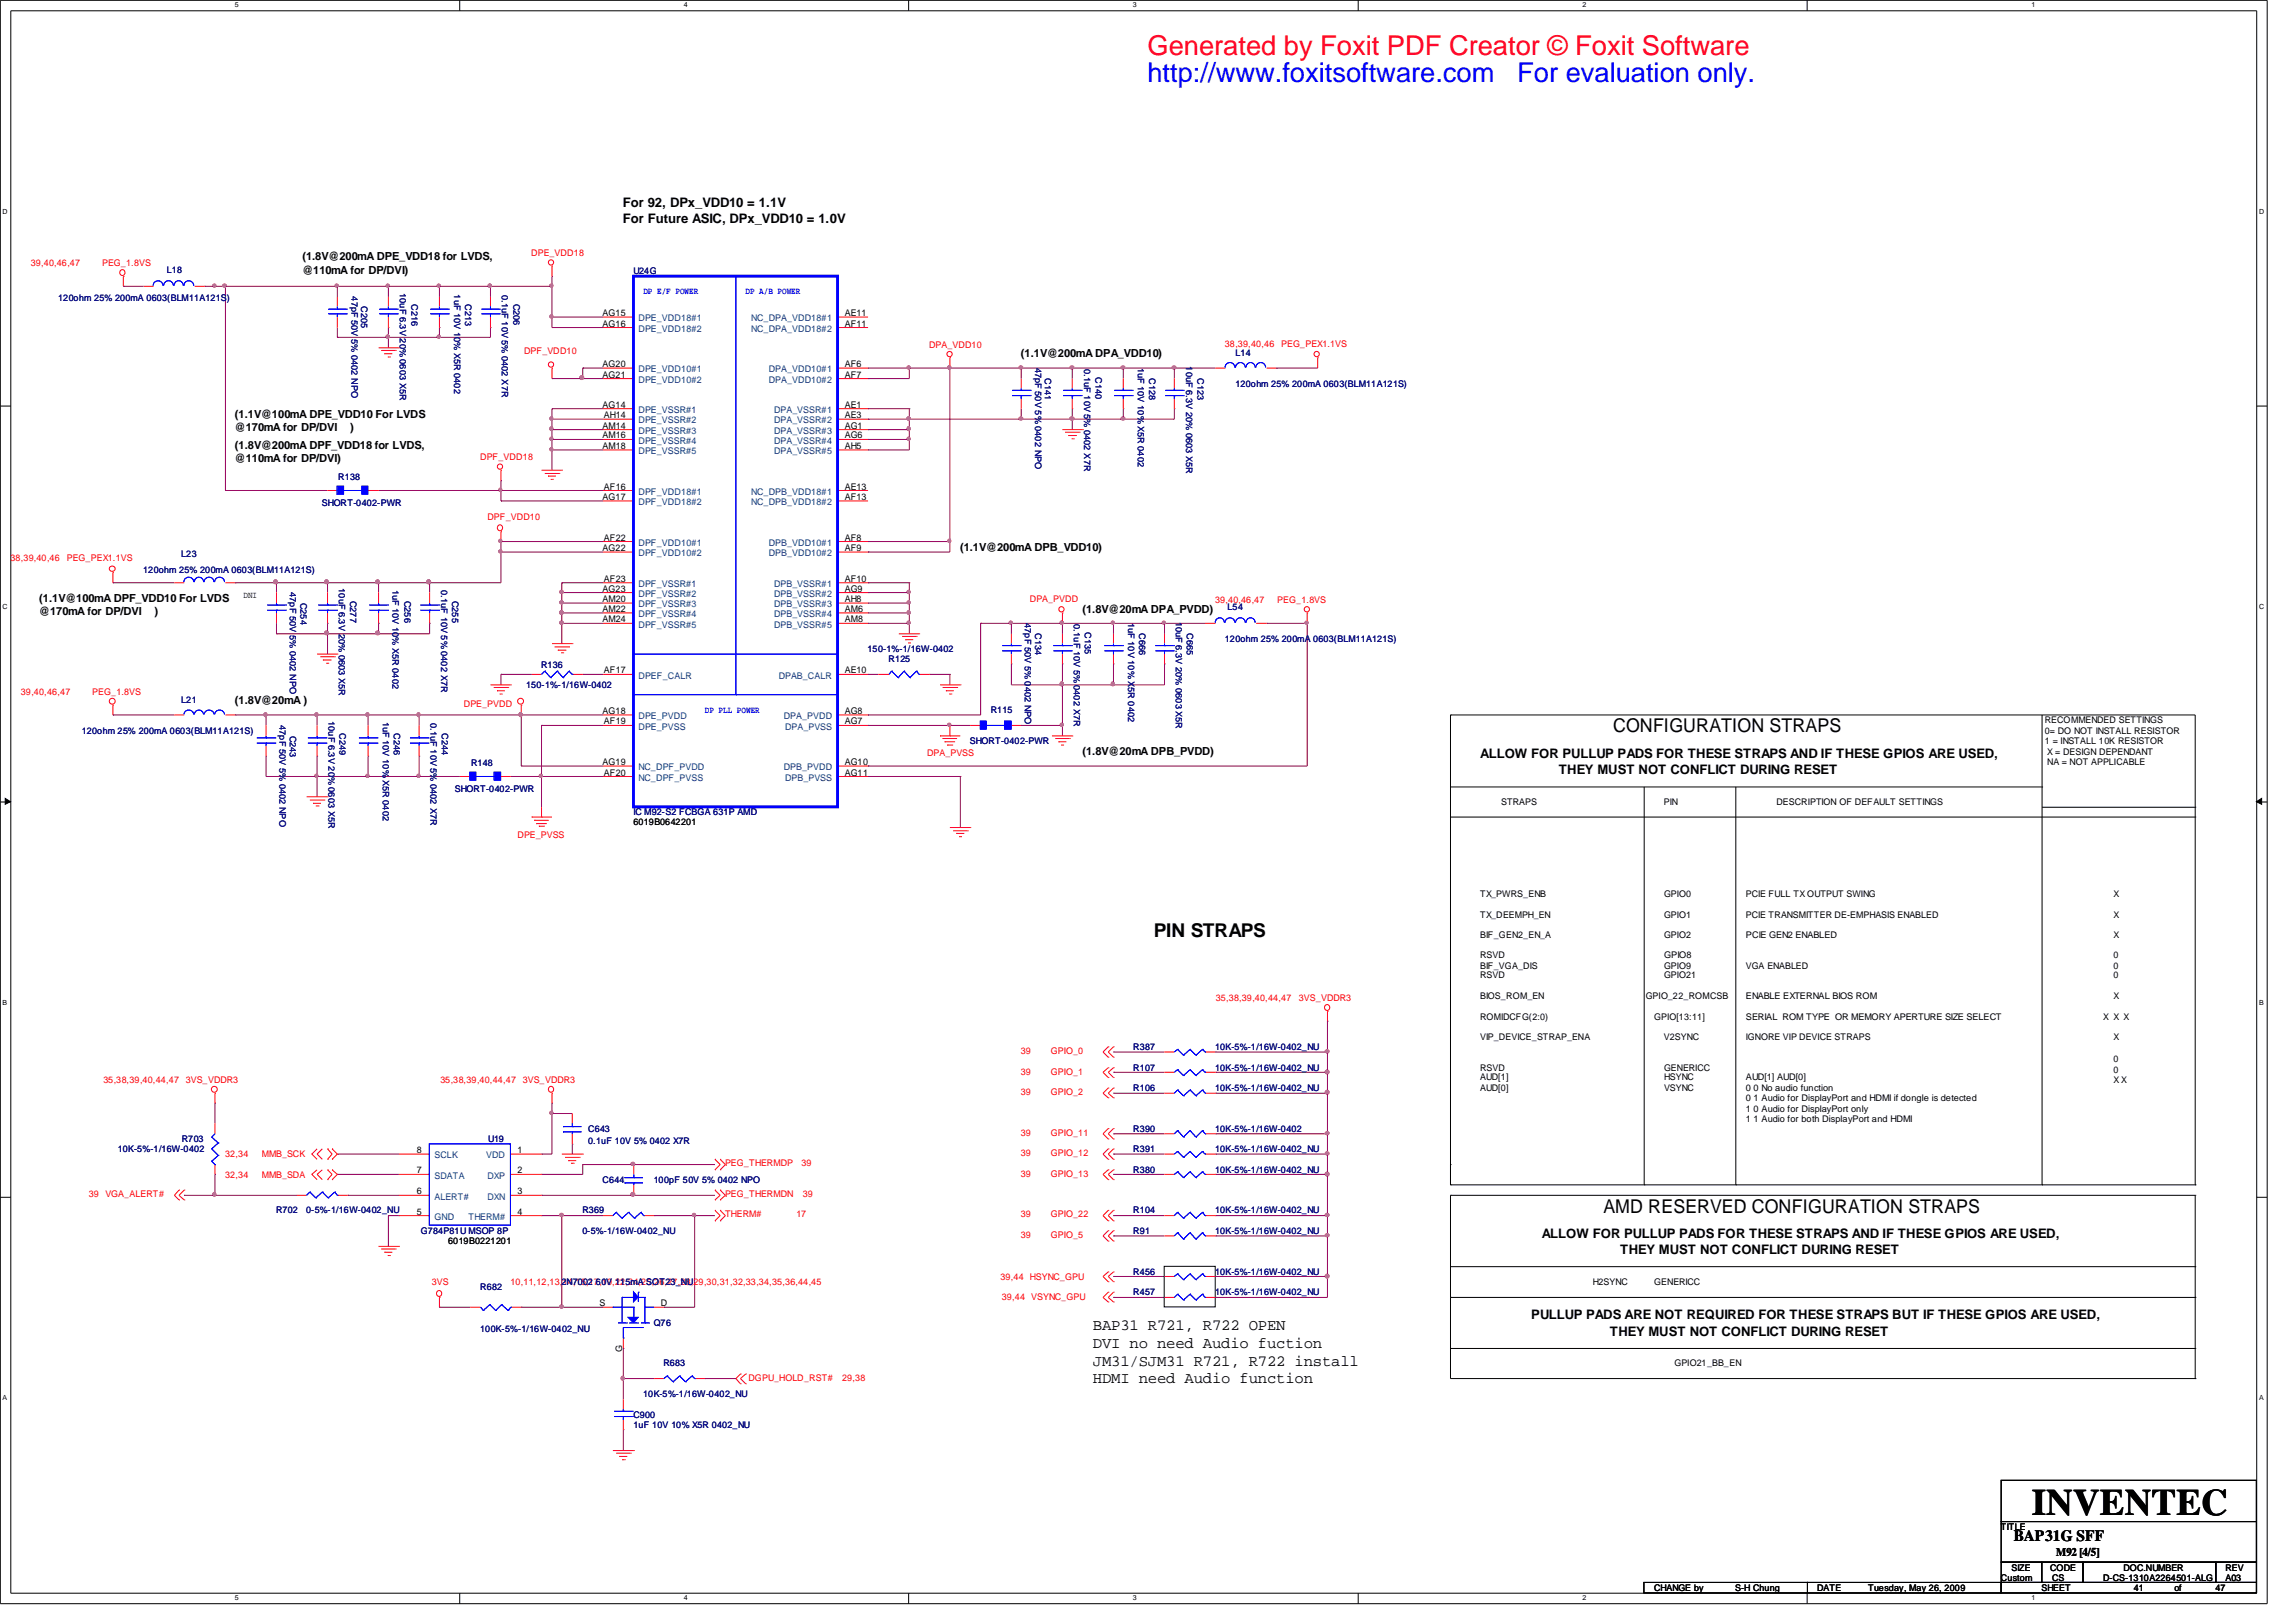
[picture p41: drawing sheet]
<svg xmlns="http://www.w3.org/2000/svg" width="297mm" height="210mm" viewBox="0 0 297 210" stroke-linecap="round" stroke-linejoin="round" font-family="sans-serif">
<defs><g id="words">
<text font-size="4.8" x="262.9" y="196">INVENTEC</text>
<text font-size="3.5" fill="#f00" x="148.5" y="7.1">Generated by Foxit PDF Creator © Foxit Software</text>
<g font-size="3.5" fill="#00f">
<text x="148.5" y="10.6">http://www.foxitsoftware.com</text>
<text x="196.3" y="10.6">For evaluation only.</text>
</g>
<g font-size="2.5">
<text x="208.7" y="94.7">CONFIGURATION STRAPS</text>
<text x="149.3" y="121.2">PIN STRAPS</text>
<text x="207.4" y="156.9">AMD RESERVED CONFIGURATION STRAPS</text>
</g>
<g font-size="2">
<text x="141.4" y="172.1">BAP31 R721, R722 OPEN</text>
<text x="141.4" y="174.4">DVI no need Audio fuction</text>
<text x="141.4" y="176.7">JM31/SJM31 R721, R722 install</text>
<text x="141.4" y="179">HDMI need Audio function</text>
<text x="260.5" y="199.4">BAP31G SFF</text>
</g>
<g font-size="1.7">
<text x="80.6" y="26.8">For 92, DPx_VDD10 = 1.1V</text>
<text x="80.6" y="28.9">For Future ASIC, DPx_VDD10 = 1.0V</text>
<text x="191.5" y="98">ALLOW FOR PULLUP PADS FOR THESE STRAPS AND IF THESE GPIOS ARE USED,</text>
<text x="201.7" y="100.2">THEY MUST NOT CONFLICT DURING RESET</text>
<text x="199.5" y="160.1">ALLOW FOR PULLUP PADS FOR THESE STRAPS AND IF THESE GPIOS ARE USED,</text>
<text x="209.6" y="162.2">THEY MUST NOT CONFLICT DURING RESET</text>
<text x="198.1" y="170.7">PULLUP PADS ARE NOT REQUIRED FOR THESE STRAPS BUT IF THESE GPIOS ARE USED,</text>
<text x="208.3" y="172.8">THEY MUST NOT CONFLICT DURING RESET</text>
</g>
<text font-size="1.5" x="266" y="201.3">M92 [4/5]</text>
<g font-size="1.4">
<text x="39.1" y="33.7">(1.8V@200mA DPE_VDD18 for LVDS,</text>
<text x="39.1" y="35.4">@110mA for DP/DVI)</text>
<text x="132.1" y="46.2">(1.1V@200mA DPA_VDD10)</text>
<text x="30.4" y="58.1">(1.8V@200mA DPF_VDD18 for LVDS,</text>
<text x="30.4" y="59.8">@110mA for DP/DVI)</text>
<text x="30.4" y="54.1">(1.1V@100mA DPE_VDD10 For LVDS</text>
<text x="30.4" y="55.8">@170mA for DP/DVI</text>
<text x="45.3" y="55.8">)</text>
<text x="124.2" y="71.3">(1.1V@200mA DPB_VDD10)</text>
<text x="5.1" y="77.9">(1.1V@100mA DPF_VDD10 For LVDS</text>
<text x="5.1" y="79.6">@170mA for DP/DVI</text>
<text x="20" y="79.6">)</text>
<text x="140" y="79.2">(1.8V@20mA DPA_PVDD)</text>
<text x="30.4" y="91.1">(1.8V@20mA )</text>
<text x="140" y="97.7">(1.8V@20mA DPB_PVDD)</text>
</g>
<g font-size="1.2" fill="#f00">
<text x="4" y="34.5">39,40,46,47</text>
<text x="13.2" y="34.5">PEG_1.8VS</text>
<text x="68.7" y="33.1">DPE_VDD18</text>
<text x="67.8" y="45.8">DPF_VDD10</text>
<text x="120.2" y="45">DPA_VDD10</text>
<text x="158.5" y="44.9">38,39,40,46</text>
<text x="165.8" y="44.9">PEG_PEX1.1VS</text>
<text x="62.1" y="59.5">DPF_VDD18</text>
<text x="63.1" y="67.3">DPF_VDD10</text>
<text x="1.4" y="72.6">38,39,40,46</text>
<text x="8.6" y="72.6">PEG_PEX1.1VS</text>
<text x="133.3" y="77.9">DPA_PVDD</text>
<text x="157.2" y="78">39,40,46,47</text>
<text x="165.3" y="78">PEG_1.8VS</text>
<text x="2.7" y="89.9">39,40,46,47</text>
<text x="11.9" y="89.9">PEG_1.8VS</text>
<text x="60" y="91.4">DPE_PVDD</text>
<text x="120" y="97.8">DPA_PVSS</text>
<text x="67" y="108.4">DPE_PVSS</text>
<text x="157.3" y="129.5">35,38,39,40,44,47</text>
<text x="168" y="129.5">3VS_VDDR3</text>
<text x="132.1" y="136.4">39</text>
<text x="136" y="136.4">GPIO_0</text>
<text x="13.4" y="140.1">35,38,39,40,44,47</text>
<text x="24" y="140.1">3VS_VDDR3</text>
<text x="57" y="140.1">35,38,39,40,44,47</text>
<text x="67.6" y="140.1">3VS_VDDR3</text>
<text x="132.1" y="141.6">39</text>
<text x="132.1" y="139">39</text>
<text x="136" y="141.6">GPIO_2</text>
<text x="136" y="139">GPIO_1</text>
<text x="29.1" y="149.7">32,34</text>
<text x="33.9" y="149.7">MMB_SCK</text>
<text x="132.1" y="149.6">39</text>
<text x="132.1" y="147">39</text>
<text x="136" y="149.6">GPIO_12</text>
<text x="136" y="147">GPIO_11</text>
<text x="11.5" y="154.9">39</text>
<text x="13.6" y="154.9">VGA_ALERT#</text>
<text x="29.1" y="152.4">32,34</text>
<text x="33.9" y="152.4">MMB_SDA</text>
<text x="93.8" y="150.9">PEG_THERMDP</text>
<text x="93.8" y="154.9">PEG_THERMDN</text>
<text x="103.7" y="150.9">39</text>
<text x="103.9" y="154.9">39</text>
<text x="132.1" y="152.2">39</text>
<text x="136" y="152.2">GPIO_13</text>
<text x="93.8" y="157.5">THERM#</text>
<text x="103" y="157.5">17</text>
<text x="132.1" y="160.2">39</text>
<text x="132.1" y="157.5">39</text>
<text x="136" y="160.2">GPIO_5</text>
<text x="136" y="157.5">GPIO_22</text>
<text x="55.9" y="166.2">3VS</text>
<text x="66" y="166.2">10,11,12,13,14,15,17,19,22,24,25,26,27,28,29,30,31,32,33,34,35,36,44,45</text>
<text x="129.4" y="165.6">39,44 HSYNC_GPU</text>
<text x="129.6" y="168.2">39,44 VSYNC_GPU</text>
<text x="96.8" y="178.6">DGPU_HOLD_RST#</text>
<text x="109" y="178.6">29,38</text>
</g>
<g font-size="1.2" fill="#000080">
<text x="21.6" y="35.3">L18</text>
<text x="82" y="35.5">U24G</text>
<text x="7.5" y="38.9">120ohm 25% 200mA 0603(BLM11A121S)</text>
<text x="45.5" y="38.4" transform="rotate(90 45.5 38.4)">47pF 50V 5% 0402 NPO</text>
<text x="46.7" y="39.6" transform="rotate(90 46.7 39.6)">C205</text>
<text x="51.7" y="37.9" transform="rotate(90 51.7 37.9)">10uF 6.3V 20% 0603 X5R</text>
<text x="53.3" y="39.4" transform="rotate(90 53.3 39.4)">C216</text>
<text x="58.8" y="38.1" transform="rotate(90 58.8 38.1)">1uF 10V 10% X5R 0402</text>
<text x="60.2" y="39.4" transform="rotate(90 60.2 39.4)">C213</text>
<text x="64.9" y="38.2" transform="rotate(90 64.9 38.2)">0.1uF 10V 5% 0402 X7R</text>
<text x="66.5" y="39.3" transform="rotate(90 66.5 39.3)">C206</text>
<text x="133.9" y="47.6" transform="rotate(90 133.9 47.6)">47pF 50V 5% 0402 NPO</text>
<text x="140.3" y="47.8" transform="rotate(90 140.3 47.8)">0.1uF 10V 5% 0402 X7R</text>
<text x="147.2" y="47.6" transform="rotate(90 147.2 47.6)">1uF 10V 10% X5R 0402</text>
<text x="153.5" y="47.4" transform="rotate(90 153.5 47.4)">10uF 6.3V 20% 0603 X5R</text>
<text x="159.8" y="46.1">L14</text>
<text x="135.2" y="48.9" transform="rotate(90 135.2 48.9)">C141</text>
<text x="141.7" y="48.8" transform="rotate(90 141.7 48.8)">C140</text>
<text x="148.7" y="48.9" transform="rotate(90 148.7 48.9)">C128</text>
<text x="154.9" y="48.9" transform="rotate(90 154.9 48.9)">C123</text>
<text x="159.8" y="50">120ohm 25% 200mA 0603(BLM11A121S)</text>
<text x="41.7" y="65.4">SHORT-0402-PWR</text>
<text x="43.8" y="62.1">R138</text>
<text x="18.5" y="74.1">120ohm 25% 200mA 0603(BLM11A121S)</text>
<text x="23.5" y="72.1">L23</text>
<text x="37.5" y="76.6" transform="rotate(90 37.5 76.6)">47pF 50V 5% 0402 NPO</text>
<text x="38.9" y="78" transform="rotate(90 38.9 78)">C254</text>
<text x="43.9" y="76.1" transform="rotate(90 43.9 76.1)">10uF 6.3V 20% 0603 X5R</text>
<text x="45.3" y="77.7" transform="rotate(90 45.3 77.7)">C277</text>
<text x="50.8" y="76.3" transform="rotate(90 50.8 76.3)">1uF 10V 10% X5R 0402</text>
<text x="52.3" y="77.7" transform="rotate(90 52.3 77.7)">C256</text>
<text x="57.1" y="76.4" transform="rotate(90 57.1 76.4)">0.1uF 10V 5% 0402 X7R</text>
<text x="58.5" y="77.7" transform="rotate(90 58.5 77.7)">C255</text>
<text x="132.6" y="80.6" transform="rotate(90 132.6 80.6)">47pF 50V 5% 0402 NPO</text>
<text x="133.9" y="82" transform="rotate(90 133.9 82)">C134</text>
<text x="138.9" y="80.8" transform="rotate(90 138.9 80.8)">0.1uF 10V 5% 0402 X7R</text>
<text x="140.4" y="81.8" transform="rotate(90 140.4 81.8)">C135</text>
<text x="146" y="80.6" transform="rotate(90 146 80.6)">1uF 10V 10% X5R 0402</text>
<text x="147.4" y="82" transform="rotate(90 147.4 82)">C666</text>
<text x="152.1" y="80.4" transform="rotate(90 152.1 80.4)">10uF 6.3V 20% 0603 X5R</text>
<text x="153.6" y="82" transform="rotate(90 153.6 82)">C665</text>
<text x="158.5" y="83.1">120ohm 25% 200mA 0603(BLM11A121S)</text>
<text x="158.8" y="78.9">L54</text>
<text x="68.1" y="89">150-1%-1/16W-0402</text>
<text x="70" y="86.4">R136</text>
<text x="112.3" y="84.3">150-1%-1/16W-0402</text>
<text x="115" y="85.7">R125</text>
<text x="10.6" y="94.9">120ohm 25% 200mA 0603(BLM11A121S)</text>
<text x="23.5" y="90.9">L21</text>
<text x="36.1" y="93.8" transform="rotate(90 36.1 93.8)">47pF 50V 5% 0402 NPO</text>
<text x="37.5" y="95.2" transform="rotate(90 37.5 95.2)">C243</text>
<text x="42.5" y="93.3" transform="rotate(90 42.5 93.3)">10uF 6.3V 20% 0603 X5R</text>
<text x="43.9" y="94.8" transform="rotate(90 43.9 94.8)">C249</text>
<text x="49.5" y="93.4" transform="rotate(90 49.5 93.4)">1uF 10V 10% X5R 0402</text>
<text x="51" y="94.8" transform="rotate(90 51 94.8)">C246</text>
<text x="55.7" y="93.6" transform="rotate(90 55.7 93.6)">0.1uF 10V 5% 0402 X7R</text>
<text x="57.1" y="94.8" transform="rotate(90 57.1 94.8)">C244</text>
<text x="128.2" y="92.3">R115</text>
<text x="61" y="99.1">R148</text>
<text x="125.5" y="96.3">SHORT-0402-PWR</text>
<text x="58.8" y="102.4">SHORT-0402-PWR</text>
<text x="82" y="105.5">IC M92-S2 FCBGA 631P AMD</text>
<text x="146.6" y="135.9">R387</text>
<text x="157.2" y="135.9">10K-5%-1/16W-0402_NU</text>
<text x="146.6" y="138.5">R107</text>
<text x="146.6" y="141.1">R106</text>
<text x="157.2" y="138.5">10K-5%-1/16W-0402_NU</text>
<text x="157.2" y="141.1">10K-5%-1/16W-0402_NU</text>
<text x="15.2" y="149.1">10K-5%-1/16W-0402</text>
<text x="23.5" y="147.7">R703</text>
<text x="63.2" y="147.7">U19</text>
<text x="76.1" y="146.4">C643</text>
<text x="76.1" y="148">0.1uF 10V 5% 0402 X7R</text>
<text x="146.6" y="149.1">R391</text>
<text x="146.6" y="146.4">R390</text>
<text x="157.2" y="149.1">10K-5%-1/16W-0402_NU</text>
<text x="157.2" y="146.4">10K-5%-1/16W-0402</text>
<text x="78" y="153">C644</text>
<text x="84.6" y="153">100pF 50V 5% 0402 NPO</text>
<text x="146.6" y="151.7">R380</text>
<text x="157.2" y="151.7">10K-5%-1/16W-0402_NU</text>
<text x="35.7" y="157">R702</text>
<text x="39.6" y="157">0-5%-1/16W-0402_NU</text>
<text x="54.4" y="159.6">G784P81U MSOP 8P</text>
<text x="75.3" y="157">R369</text>
<text x="75.3" y="159.6">0-5%-1/16W-0402_NU</text>
<text x="146.6" y="157">R104</text>
<text x="146.6" y="159.6">R91</text>
<text x="157.2" y="157">10K-5%-1/16W-0402_NU</text>
<text x="157.2" y="159.6">10K-5%-1/16W-0402_NU</text>
<text x="62.1" y="166.9">R682</text>
<text x="72.6" y="166.2">2N7002 60V 115mA SOT23_NU</text>
<text x="146.6" y="164.9">R456</text>
<text x="146.6" y="167.6">R457</text>
<text x="157.2" y="164.9">10K-5%-1/16W-0402_NU</text>
<text x="157.2" y="167.6">10K-5%-1/16W-0402_NU</text>
<text x="62.1" y="172.3">100K-5%-1/16W-0402_NU</text>
<text x="84.6" y="171.5">Q76</text>
<text x="85.8" y="176.8">R683</text>
<text x="82" y="183.4">C900</text>
<text x="82" y="184.7">1uF 10V 10% X5R 0402_NU</text>
<text x="83.2" y="180.8">10K-5%-1/16W-0402_NU</text>
</g>
<g font-size="1.2">
<text x="78" y="40.9">AG15</text>
<text x="109.3" y="40.9">AE11</text>
<text x="78" y="47.5">AG20</text>
<text x="78" y="42.2">AG16</text>
<text x="109.3" y="47.5">AF6</text>
<text x="109.3" y="42.2">AF11</text>
<text x="78" y="48.9">AG21</text>
<text x="78" y="52.7">AG14</text>
<text x="109.3" y="48.9">AF7</text>
<text x="109.3" y="52.7">AE1</text>
<text x="78" y="55.5">AM14</text>
<text x="78" y="56.7">AM16</text>
<text x="78" y="58.1">AM18</text>
<text x="78.1" y="54.1">AH14</text>
<text x="109.3" y="54.1">AE3</text>
<text x="109.3" y="55.5">AG1</text>
<text x="109.3" y="56.7">AG6</text>
<text x="109.3" y="58.1">AH5</text>
<text x="78" y="64.7">AG17</text>
<text x="78.1" y="63.3">AF16</text>
<text x="109.3" y="63.3">AE13</text>
<text x="109.3" y="64.7">AF13</text>
<text x="78" y="71.3">AG22</text>
<text x="78.1" y="69.9">AF22</text>
<text x="109.3" y="69.9">AF8</text>
<text x="109.3" y="71.3">AF9</text>
<text x="31.5" y="77.4">DNI</text>
<text x="78" y="76.5">AG23</text>
<text x="78" y="77.9">AM20</text>
<text x="78.1" y="75.3">AF23</text>
<text x="109.3" y="75.3">AF10</text>
<text x="109.3" y="76.5">AG9</text>
<text x="109.3" y="77.9">AH8</text>
<text x="78" y="79.2">AM22</text>
<text x="78" y="80.5">AM24</text>
<text x="109.3" y="79.2">AM6</text>
<text x="109.3" y="80.5">AM8</text>
<text x="78.1" y="87.1">AF17</text>
<text x="109.3" y="87.1">AE10</text>
<text x="78" y="92.4">AG18</text>
<text x="78.1" y="93.7">AF19</text>
<text x="109.3" y="93.7">AG7</text>
<text x="109.3" y="92.4">AG8</text>
<text x="264.6" y="93.6">RECOMMENDED SETTINGS</text>
<text x="264.6" y="94.9">0= DO NOT INSTALL RESISTOR</text>
<text x="78" y="99">AG19</text>
<text x="78.1" y="100.3">AF20</text>
<text x="109.3" y="100.3">AG11</text>
<text x="109.3" y="99">AG10</text>
<text x="264.6" y="96.3">1 = INSTALL 10K RESISTOR</text>
<text x="264.9" y="97.6">X = DESIGN DEPENDANT</text>
<text x="264.9" y="99">NA = NOT APPLICABLE</text>
<text x="82" y="106.8">6019B0642201</text>
<text x="194.2" y="104.1">STRAPS</text>
<text x="215.3" y="104.1">PIN</text>
<text x="229.8" y="104.1">DESCRIPTION OF DEFAULT SETTINGS</text>
<text x="191.5" y="116.1">TX_PWRS_ENB</text>
<text x="191.5" y="118.7">TX_DEEMPH_EN</text>
<text x="215.3" y="116.1">GPIO0</text>
<text x="215.3" y="118.7">GPIO1</text>
<text x="225.9" y="116.1">PCIE FULL TX OUTPUT SWING</text>
<text x="225.9" y="118.7">PCIE TRANSMITTER DE-EMPHASIS ENABLED</text>
<text x="273.4" y="116.1">X</text>
<text x="273.4" y="118.7">X</text>
<text x="191.5" y="121.3">BIF_GEN2_EN_A</text>
<text x="191.5" y="124">RSVD</text>
<text x="191.5" y="125.3">BIF_VGA_DIS</text>
<text x="215.3" y="125.3">GPIO9</text>
<text x="215.3" y="121.3">GPIO2</text>
<text x="215.3" y="124">GPIO8</text>
<text x="225.9" y="125.3">VGA ENABLED</text>
<text x="225.9" y="121.3">PCIE GEN2 ENABLED</text>
<text x="273.4" y="125.3">0</text>
<text x="273.4" y="121.3">X</text>
<text x="273.4" y="124">0</text>
<text x="191.5" y="131.9">ROMIDCFG(2:0)</text>
<text x="191.5" y="126.6">RSVD</text>
<text x="191.5" y="129.3">BIOS_ROM_EN</text>
<text x="212.9" y="129.3">GPIO_22_ROMCSB</text>
<text x="214" y="131.9">GPIO[13:11]</text>
<text x="215.3" y="126.6">GPIO21</text>
<text x="225.9" y="129.3">ENABLE EXTERNAL BIOS ROM</text>
<text x="225.9" y="131.9">SERIAL ROM TYPE OR MEMORY APERTURE SIZE SELECT</text>
<text x="272.1" y="131.9">X X X</text>
<text x="273.4" y="126.6">0</text>
<text x="273.4" y="129.3">X</text>
<text x="191.5" y="134.5">VIP_DEVICE_STRAP_ENA</text>
<text x="215.3" y="134.5">V2SYNC</text>
<text x="225.9" y="134.5">IGNORE VIP DEVICE STRAPS</text>
<text x="273.4" y="134.5">X</text>
<text x="273.4" y="137.4">0</text>
<text x="191.5" y="139.8">AUD[1]</text>
<text x="191.5" y="138.5">RSVD</text>
<text x="191.5" y="141.1">AUD[0]</text>
<text x="215.3" y="139.8">HSYNC</text>
<text x="215.3" y="141.1">VSYNC</text>
<text x="215.3" y="138.5">GENERICC</text>
<text x="225.9" y="139.8">AUD[1] AUD[0]</text>
<text x="225.9" y="141.1">0 0 No audio function</text>
<text x="225.9" y="142.5">0 1 Audio for DisplayPort and HDMI if dongle is detected</text>
<text x="225.9" y="143.8">1 0 Audio for DisplayPort only</text>
<text x="273.4" y="140.1">X X</text>
<text x="273.4" y="138.8">0</text>
<text x="53.9" y="149.2">8</text>
<text x="67" y="149.2">1</text>
<text x="225.9" y="145.2">1 1 Audio for both DisplayPort and HDMI</text>
<text x="53.9" y="154.5">6</text>
<text x="53.9" y="151.8">7</text>
<text x="67" y="151.8">2</text>
<text x="67" y="154.5">3</text>
<text x="53.9" y="157.1">5</text>
<text x="58" y="161">6019B0221201</text>
<text x="67" y="157.1">4</text>
<text x="206.1" y="166.2">H2SYNC</text>
<text x="214" y="166.2">GENERICC</text>
<text x="77.5" y="169">S</text>
<text x="85.5" y="169">D</text>
<text x="80.5" y="174.9" transform="rotate(-90 80.5 174.9)">G</text>
<text x="216.6" y="176.8">GPIO21_BB_EN</text>
<text x="258.9" y="198">TITLE</text>
<text x="260.2" y="203.2">SIZE</text>
<text x="265.2" y="203.2">CODE</text>
<text x="274.7" y="203.2">DOC.NUMBER</text>
<text x="287.9" y="203.2">REV</text>
<text x="214" y="205.8">CHANGE by</text>
<text x="224.5" y="205.8">S-H Chung</text>
<text x="235.1" y="205.8">DATE</text>
<text x="241.7" y="205.8">Tuesday, May 26, 2009</text>
<text x="258.9" y="204.6">Custom</text>
<text x="264.1" y="205.8">SHEET</text>
<text x="265.5" y="204.6">CS</text>
<text x="272.1" y="204.6">D-CS-1310A2264501-ALG</text>
<text x="276.1" y="205.8">41</text>
<text x="281.3" y="205.8">of</text>
<text x="286.7" y="205.8">47</text>
<text x="287.9" y="204.6">A03</text>
</g>
<g font-size="1.2" fill="#004080">
<text x="82.6" y="41.6">DPE_VDD18#1</text>
<text x="97.2" y="41.6">NC_DPA_VDD18#1</text>
<text x="82.6" y="42.9">DPE_VDD18#2</text>
<text x="97.2" y="42.9">NC_DPA_VDD18#2</text>
<text x="82.6" y="48.2">DPE_VDD10#1</text>
<text x="82.6" y="49.5">DPE_VDD10#2</text>
<text x="82.6" y="53.4">DPE_VSSR#1</text>
<text x="99.5" y="48.2">DPA_VDD10#1</text>
<text x="99.5" y="49.5">DPA_VDD10#2</text>
<text x="100.2" y="53.4">DPA_VSSR#1</text>
<text x="82.6" y="54.8">DPE_VSSR#2</text>
<text x="82.6" y="56.1">DPE_VSSR#3</text>
<text x="82.6" y="57.4">DPE_VSSR#4</text>
<text x="82.6" y="58.8">DPE_VSSR#5</text>
<text x="100.2" y="54.8">DPA_VSSR#2</text>
<text x="100.2" y="56.1">DPA_VSSR#3</text>
<text x="100.2" y="57.4">DPA_VSSR#4</text>
<text x="100.2" y="58.8">DPA_VSSR#5</text>
<text x="82.6" y="64">DPF_VDD18#1</text>
<text x="82.6" y="65.4">DPF_VDD18#2</text>
<text x="97.2" y="64">NC_DPB_VDD18#1</text>
<text x="97.2" y="65.4">NC_DPB_VDD18#2</text>
<text x="82.6" y="70.6">DPF_VDD10#1</text>
<text x="82.6" y="72">DPF_VDD10#2</text>
<text x="99.5" y="70.6">DPB_VDD10#1</text>
<text x="99.5" y="72">DPB_VDD10#2</text>
<text x="82.6" y="75.9">DPF_VSSR#1</text>
<text x="82.6" y="77.2">DPF_VSSR#2</text>
<text x="100.2" y="75.9">DPB_VSSR#1</text>
<text x="100.2" y="77.2">DPB_VSSR#2</text>
<text x="82.6" y="78.6">DPF_VSSR#3</text>
<text x="82.6" y="79.8">DPF_VSSR#4</text>
<text x="82.6" y="81.2">DPF_VSSR#5</text>
<text x="100.2" y="78.6">DPB_VSSR#3</text>
<text x="100.2" y="79.8">DPB_VSSR#4</text>
<text x="100.2" y="81.2">DPB_VSSR#5</text>
<text x="82.6" y="87.8">DPEF_CALR</text>
<text x="100.7" y="87.8">DPAB_CALR</text>
<text x="82.6" y="93">DPE_PVDD</text>
<text x="82.6" y="94.4">DPE_PVSS</text>
<text x="101.4" y="93">DPA_PVDD</text>
<text x="101.6" y="94.4">DPA_PVSS</text>
<text x="82.6" y="99.7">NC_DPF_PVDD</text>
<text x="82.6" y="101">NC_DPF_PVSS</text>
<text x="101.4" y="99.7">DPB_PVDD</text>
<text x="101.6" y="101">DPB_PVSS</text>
<text x="56.2" y="149.9">SCLK</text>
<text x="62.9" y="149.9">VDD</text>
<text x="56.2" y="155.2">ALERT#</text>
<text x="56.2" y="152.5">SDATA</text>
<text x="63.1" y="152.5">DXP</text>
<text x="63.1" y="155.2">DXN</text>
<text x="56.2" y="157.8">GND</text>
<text x="60.6" y="157.8">THERM#</text>
</g>
<g font-size="1.2" fill="#00f">
<text x="83.2" y="38.1">DP E/F POWER</text>
<text x="96.5" y="38.1">DP A/B POWER</text>
<text x="91.2" y="92.3">DP PLL POWER</text>
</g>
<g font-size=".9">
<text x="30.4" y=".9">5</text>
<text x="88.5" y=".9">4</text>
<text x="146.6" y=".9">3</text>
<text x="204.7" y=".9">2</text>
<text x="262.8" y=".9">1</text>
<text x=".3" y="27.7">D</text>
<text x="292.3" y="27.7">D</text>
<text x=".3" y="78.8">C</text>
<text x="292.3" y="78.8">C</text>
<text x=".3" y="130">B</text>
<text x="292.3" y="130">B</text>
<text x=".3" y="181.2">A</text>
<text x="292.3" y="181.2">A</text>
<text x="30.4" y="207">5</text>
<text x="88.5" y="207">4</text>
<text x="146.6" y="207">3</text>
<text x="204.7" y="207">2</text>
<text x="262.8" y="207">1</text>
</g>
</g></defs>
<path d="M0 0h293.3v207.5h-293.3zM1.4 1.4h290.6v204.7h-290.6z" fill="none" stroke="#000" stroke-width=".13"/>
<g fill="#fff">
<path d="M30.4 .2h.4v1h-.4z"/>
<path d="M30.4 206.2h.4v1.1h-.4z"/>
</g>
<path d="M59.5 0v1.4M59.5 206.1v1.4" fill="none" stroke="#000" stroke-width=".13"/>
<g fill="#fff">
<path d="M88.5 .2h.4v1h-.4z"/>
<path d="M88.5 206.2h.4v1.1h-.4z"/>
</g>
<path d="M117.6 0v1.4M117.6 206.1v1.4" fill="none" stroke="#000" stroke-width=".13"/>
<g fill="#fff">
<path d="M146.6 .2h.4v1h-.4z"/>
<path d="M146.6 206.2h.4v1.1h-.4z"/>
</g>
<path d="M175.7 0v1.4M175.7 206.1v1.4" fill="none" stroke="#000" stroke-width=".13"/>
<g fill="#fff">
<path d="M204.7 .2h.4v1h-.4z"/>
<path d="M204.7 206.2h.4v1.1h-.4z"/>
</g>
<path d="M233.8 0v1.4M233.8 206.1v1.4" fill="none" stroke="#000" stroke-width=".13"/>
<g fill="#fff">
<path d="M262.8 .2h.4v1h-.4z"/>
<path d="M262.8 206.2h.4v1.1h-.4z"/>
<path d="M.3 26.9h.6v1h-.6z"/>
<path d="M292.3 26.9h.6v1h-.6z"/>
<path d="M.3 78.1h.6v1h-.6z"/>
<path d="M292.3 78.1h.6v1h-.6z"/>
</g>
<path d="M0 52.5h1.4M292 52.5h1.3" fill="none" stroke="#000" stroke-width=".13"/>
<g fill="#fff">
<path d="M.3 129.3h.5v1h-.5z"/>
<path d="M292.3 129.3h.5v1h-.5z"/>
</g>
<path d="M0 103.8h1.4M292 103.8h1.3" fill="none" stroke="#000" stroke-width=".13"/>
<path d="M.7 103.3l.7 .4-.7 .4zM291.9 103.7l.7-.4v.8z" fill="#000" stroke="#000" stroke-width=".13"/>
<g fill="#fff">
<path d="M.3 180.4h.6v1h-.6z"/>
<path d="M292.3 180.4h.6v1h-.6z"/>
</g>
<g fill="none" stroke="#000" stroke-width=".13">
<path d="M187.7 92.5h.1M187.7 92.5h96.3v60.8M187.7 92.5v60.8M264.2 92.5v60.8M187.7 105.7h96.3M187.7 101.8h76.5M212.7 101.8v51.5M224.6 101.8v51.5M264.2 101.8h.1M264.2 104.4h19.8M284 104.4h.1M284 105.7h.1"/>
<path d="M0 154.9h1.4M187.7 153.3h.1M187.7 150.7h.1M187.7 154.6h.1M187.7 154.6v23.8h96.3M187.7 153.3h96.3M187.7 154.6h96.3M212.7 153.3h.1M224.6 153.3h.1M264.2 153.3h.1M284 153.3h.1M284 154.6h.1"/>
<path d="M284 154.6v23.8M292 154.9h1.3M150.6 163.8h6.6v5.3h-6.6zM187.7 167.9h.1M187.7 174.5h96.3M187.7 167.9h96.3M187.7 163.9h96.3M284 174.5h.1M284 178.4h.1M284 167.9h.1M284 163.9h.1M258.9 191.5h33v5.4h-33z"/>
<path d="M258.9 196.9h33v5.2h-33zM212.7 204.7h21.1v1.4h-21.1zM233.8 204.7h25.1v1.4h-25.1zM258.9 202.1h5.3v2.6h-5.3zM258.9 204.7h33v1.4h-33zM264.2 202.1h5.3v2.6h-5.3zM269.5 202.1h17.2v2.6h-17.2zM286.7 202.1h5.2v2.6h-5.2z"/>
</g>
<g fill="none" stroke="#800040" stroke-width=".13">
<path d="M16 37h.1M16 37h2.6M26.5 37h.1M26.5 37h44.9M27.8 37h.1M29.2 37h.1M29.2 37v26.5M43.6 37h.1M43.6 37v1.4M50.2 37h.1M50.2 37v1.4M56.9 37h.1"/>
<path d="M56.9 37v1.4M63.5 37h.1M63.5 37v1.4M71.4 37h.1M71.4 35.8h.1M71.4 35.8v6.6M43.6 43.6h.1M43.6 42.4v1.2M50.2 42.4h.1M50.2 43.6h.1M50.2 42.4v2.6M56.9 43.6h.1"/>
<path d="M56.9 42.4h.1M56.9 42.4v1.2M63.5 42.4h.1M63.5 42.4v1.2h-19.9M71.4 41h.1M71.4 42.4h.1M71.4 49h.1M71.4 58.2h.1M71.4 56.9h.1M71.4 52.9h.1M71.4 54.2h.1M71.4 55.6h.1"/>
<path d="M71.4 41h6.6M71.4 42.4h6.6M71.4 52.9v7.9M71.4 49h6.6M71.4 58.2h6.6M71.4 56.9h6.6M71.4 52.9h6.6M71.4 54.2h6.6M71.4 55.6h6.6M75.4 47.6h.1M75.4 49h.1M75.4 47.6h2.6"/>
<path d="M75.4 47.6v1.4M112.3 49h.1M112.3 55.6h.1M112.3 56.9h.1M112.3 58.2h.1M112.3 54.2h.1M112.3 52.9h.1M112.3 47.6h.1M112.3 47.6h45M112.3 56.9h5.3M112.3 52.9h5.3M112.3 55.6h5.3"/>
<path d="M117.6 47.6h.1M117.6 52.9h.1M117.6 54.2h.1M117.6 56.9h.1M117.6 55.6h.1M117.6 47.6v1.4h-5.3M117.6 52.9v5.3h-5.3M122.9 47.6h.1M122.9 47.6v23.8h-10.6M132.1 47.6h.1M132.1 54.2h.1M132.1 47.6v1.4"/>
<path d="M132.1 52.9v1.3M138.7 47.6h.1M138.7 52.9h.1M138.7 54.2h.1M138.7 47.6v1.4M138.7 52.9v2.7M145.3 47.6h.1M145.3 54.2h.1M145.3 52.9h.1M145.3 47.6v1.4M145.3 52.9v1.3M151.9 47.6h.1"/>
<path d="M151.9 52.9h.1M151.9 52.9v1.3h-39.6M151.9 47.6v1.4M165.1 47.6h.1M165.1 47.6h5.4M14.6 75.4h.1M14.6 75.4h8M29.2 63.5h.1M29.2 63.5h13.2M30.4 75.4h.1M35.8 75.4h.1M35.8 75.4v1.3"/>
<path d="M42.4 75.4h.1M42.4 75.4v1.3M49 63.5h.1M49 75.4h.1M49 63.5h29M49 75.4v1.3M55.6 75.4h.1M55.6 75.4v1.3M64.8 64.8h.1M64.8 63.5h.1M64.8 62.2h.1M64.8 70.1h.1"/>
<path d="M64.8 71.4h.1M64.8 70.1v5.3h-34.4M64.8 62.2v2.6M64.8 64.8h13.2M64.8 70.1h13.2M64.8 71.4h13.2M72.7 79.3h.1M72.7 75.4h.1M72.7 78h.1M72.7 76.7h.1M72.7 75.4v7.9M72.7 75.4h5.3"/>
<path d="M72.7 78h5.3M72.7 79.3h5.3M72.7 76.7h5.3M112.3 70.1h.1M112.3 71.4h.1M112.3 79.3h.1M112.3 78h.1M112.3 76.7h.1M112.3 75.4h.1M112.3 75.4h5.3M112.3 78h5.3M112.3 79.3h5.3"/>
<path d="M112.3 76.7h5.3M112.3 70.1h10.6M117.6 76.7h.1M117.6 79.3h.1M117.6 75.4h.1M117.6 78h.1M117.6 75.4v6.6M122.9 70.1h.1M14.6 92.5h.1M14.6 92.5h8M30.4 92.5h.1M30.4 92.5h47.6"/>
<path d="M34.4 92.5h.1M34.4 97.8h.1M34.4 97.8v2.7h25.1M34.4 92.5v1.4M35.8 82h.1M35.8 80.6v1.4M41 92.5h.1M41 97.8h.1M41 92.5v1.4M41 97.8v5.3M42.4 80.6h.1M42.4 82h.1"/>
<path d="M42.4 80.6v4M47.6 92.5h.1M47.6 97.8h.1M47.6 92.5v1.4M47.6 97.8v2.7M49 82h.1M49 80.6h.1M49 80.6v1.4M54.2 92.5h.1M54.2 97.8h.1M54.2 92.5v1.4M54.2 97.8v2.7"/>
<path d="M55.6 80.6h.1M55.6 80.6v1.4h-19.8M64.8 87.2h.1M64.8 87.2h4M64.8 87.2v1.4M67.4 92.5h.1M67.4 99.1h.1M67.4 92.5v6.6M67.4 99.1h10.6M70.1 93.9h.1M70.1 93.9v10.5M70.1 93.9h7.9"/>
<path d="M72.7 80.6h.1M72.7 80.6h5.3M75.4 87.2h.1M75.4 87.2h2.6M112.3 80.6h.1M112.3 87.2h.1M112.3 92.5h.1M112.3 93.9h.1M112.3 99.1h.1M112.3 80.6h5.3M112.3 87.2h1.4M112.3 93.9h13.2"/>
<path d="M117.6 80.6h.1M120.3 87.2h.1M120.3 87.2h2.6M122.9 87.2h.1M122.9 93.9h.1M122.9 87.2v1.4M126.9 80.6h.1M126.9 80.6h29M126.9 80.6v11.9h-14.6M130.9 80.6h.1M130.9 85.9h.1M130.9 85.9v2.7h19.8v-2.7"/>
<path d="M130.9 80.6v1.4M132.1 93.9h.1M132.1 93.9h5.4M137.5 93.9h.1M137.5 80.6h.1M137.5 85.9h.1M137.5 88.6h.1M137.5 80.6v1.4M137.5 85.9v9.3M144.1 80.6h.1M144.1 88.6h.1M144.1 85.9h.1"/>
<path d="M144.1 80.6v1.4M144.1 85.9v2.7M150.7 80.6h.1M150.7 85.9h.1M150.7 80.6v1.4M163.9 80.6h.1M163.9 80.6h5.2M169.1 80.6h.1M169.1 80.6v18.5h-56.8M41 100.5h.1M47.6 100.5h.1M54.2 100.5h.1"/>
<path d="M66.1 100.5h.1M66.1 100.5h11.9M70.1 100.5h.1M112.3 100.5h.1M112.3 100.5h11.9M124.2 100.5h.1M124.2 100.5v6.6M144.1 138.7h.1M144.1 136.1h.1M144.1 138.7h6.6M144.1 136.1h6.6M157.3 138.7h.1"/>
<path d="M157.3 136.1h.1M157.3 138.7h14.4M157.3 136.1h14.4M171.7 136.1h.1M171.7 132.1h.1M171.7 138.7h.1M171.7 132.1v35.8h-14.4M23.8 154.6h.1M23.8 154.6h14.6M27.8 154.6h.1M27.8 142.7h.1M27.8 151.9h.1"/>
<path d="M27.8 142.7v2.6M27.8 151.9v2.7M43.6 149.3h.1M43.6 151.9h.1M43.6 149.3h8M43.6 151.9h8M45 154.6h.1M45 154.6h6.6M50.2 157.3h.1M50.2 157.3v3.9M50.2 157.3h1.4M51.6 157.3h.1"/>
<path d="M70.1 151.9h.1M70.1 149.3h.1M70.1 154.6h.1M70.1 157.3h.1M70.1 157.3h7.9M70.1 154.6h22.4M71.4 144.1h.1M71.4 142.7h.1M71.4 142.7v6.6h-1.3M71.4 144.1h2.6M72.7 157.3h.1M72.7 157.3v11.8"/>
<path d="M74 148h.1M74 148v1.3M75.4 150.7h.1M75.4 150.7v1.2h-5.3M75.4 150.7h17.1M82 154.6h.1M82 150.7h.1M84.6 157.3h.1M84.6 157.3h7.9M89.9 157.3h.1M89.9 157.3v11.8h-4M144.1 159.9h.1"/>
<path d="M144.1 149.3h.1M144.1 141.4h.1M144.1 151.9h.1M144.1 146.7h.1M144.1 157.3h.1M144.1 159.9h6.6M144.1 149.3h6.6M144.1 141.4h6.6M144.1 151.9h6.6M144.1 146.7h6.6M144.1 157.3h6.6M157.3 159.9h.1"/>
<path d="M157.3 157.3h.1M157.3 151.9h.1M157.3 149.3h.1M157.3 146.7h.1M157.3 141.4h.1M157.3 159.9h14.4M157.3 149.3h14.4M157.3 141.4h14.4M157.3 151.9h14.4M157.3 146.7h14.4M157.3 157.3h14.4M171.7 159.9h.1"/>
<path d="M171.7 141.4h.1M171.7 146.7h.1M171.7 151.9h.1M171.7 149.3h.1M171.7 157.3h.1M56.9 169.1h.1M56.9 169.1h3.9M67.4 169.1h.1M67.4 169.1h10.6M72.7 169.1h.1M80.6 178.4h.1M80.6 174.5h.1"/>
<path d="M80.6 178.4h4M80.6 174.5v6.6M85.9 169.1h.1M91.2 178.4h.1M91.2 178.4h4M144.1 165.1h.1M144.1 167.9h.1M144.1 165.1h6.6M144.1 167.9h6.6M157.3 167.9h.1M157.3 165.1h.1M157.3 165.1h14.4"/>
<path d="M171.7 165.1h.1M80.6 185h.1M80.6 185v2.7"/>
</g>
<g fill="#f0f" stroke="#f0f" stroke-width=".13">
<path d="M72.5 80.4h.3l.1 .2-.1 .1h-.3l-.1-.1z" fill-rule="evenodd"/>
<path d="M72.5 77.8h.3l.1 .1-.1 .2h-.3l-.1-.2z" fill-rule="evenodd"/>
<path d="M72.5 76.4h.3l.1 .2-.1 .1h-.3l-.1-.1z" fill-rule="evenodd"/>
<path d="M138.5 47.4h.4v.1v.2h-.4l-.1-.2z" fill-rule="evenodd"/>
<path d="M131.9 47.4h.4v.1v.2h-.4l-.1-.2z" fill-rule="evenodd"/>
<path d="M151.7 47.4h.4v.1v.2h-.4l-.1-.2z" fill-rule="evenodd"/>
<path d="M145.1 47.4h.4v.1v.2h-.4l-.1-.2z" fill-rule="evenodd"/>
<path d="M145.1 54h.4v.1v.2h-.4l-.1-.2z" fill-rule="evenodd"/>
<path d="M138.5 54h.4v.1v.2h-.4l-.1-.2z" fill-rule="evenodd"/>
<path d="M138.5 54h.4v.1v.2h-.4l-.1-.2z" fill-rule="evenodd"/>
<path d="M171.5 159.7h.4l.1 .1-.1 .2h-.4l-.1-.2z" fill-rule="evenodd"/>
<path d="M171.5 157h.4l.1 .2-.1 .1h-.4l-.1-.1z" fill-rule="evenodd"/>
<path d="M171.5 135.9h.4l.1 .1-.1 .2h-.4l-.1-.2z" fill-rule="evenodd"/>
<path d="M171.5 146.5h.4l.1 .1-.1 .1h-.4l-.1-.1z" fill-rule="evenodd"/>
<path d="M171.5 149.1h.4l.1 .1-.1 .2h-.4l-.1-.2z" fill-rule="evenodd"/>
<path d="M81.7 150.4h.4v.2v.1h-.4l-.1-.1z" fill-rule="evenodd"/>
<path d="M28.9 36.8h.3l.1 .2-.1 .1h-.3l-.1-.1z" fill-rule="evenodd"/>
<path d="M72.5 157h.3l.1 .2-.1 .1h-.3l-.1-.1z" fill-rule="evenodd"/>
<path d="M131.9 54h.4v.1v.2h-.4l-.1-.2z" fill-rule="evenodd"/>
<path d="M72.5 168.9h.3l.1 .1-.1 .2h-.3l-.1-.2z" fill-rule="evenodd"/>
<circle cx="71.3" cy="40.9" r=".21"/>
<circle cx="71.3" cy="37" r=".21"/>
<circle cx="50.2" cy="43.6" r=".21"/>
<circle cx="43.6" cy="37" r=".21"/>
<circle cx="63.4" cy="37" r=".21"/>
<circle cx="56.8" cy="37" r=".21"/>
<circle cx="50.2" cy="37" r=".21"/>
<circle cx="56.8" cy="43.6" r=".21"/>
<circle cx="75.3" cy="48.9" r=".25"/>
<circle cx="71.3" cy="58.1" r=".21"/>
<circle cx="71.3" cy="56.8" r=".21"/>
<circle cx="71.3" cy="54.1" r=".21"/>
<circle cx="71.3" cy="55.4" r=".24"/>
<circle cx="72.6" cy="79.2" r=".25"/>
<circle cx="64.7" cy="63.4" r=".21"/>
<circle cx="64.7" cy="70" r=".21"/>
<circle cx="64.7" cy="71.3" r=".21"/>
<circle cx="55.5" cy="75.3" r=".25"/>
<circle cx="48.9" cy="75.3" r=".25"/>
<circle cx="42.2" cy="75.3" r=".25"/>
<circle cx="35.6" cy="75.3" r=".25"/>
<circle cx="48.9" cy="81.9" r=".25"/>
<circle cx="42.2" cy="81.9" r=".25"/>
<circle cx="67.3" cy="92.4" r=".24"/>
<circle cx="34.3" cy="92.4" r=".24"/>
<circle cx="40.9" cy="92.4" r=".24"/>
<circle cx="54.1" cy="92.4" r=".24"/>
<circle cx="40.9" cy="100.4" r=".21"/>
<circle cx="47.5" cy="100.4" r=".21"/>
<circle cx="54.1" cy="100.4" r=".21"/>
<circle cx="70" cy="100.4" r=".21"/>
<circle cx="117.6" cy="47.5" r=".21"/>
<circle cx="122.8" cy="47.5" r=".21"/>
<circle cx="122.8" cy="70" r=".21"/>
<circle cx="117.6" cy="54.1" r=".21"/>
<circle cx="117.6" cy="56.8" r=".21"/>
<circle cx="117.5" cy="55.4" r=".24"/>
<circle cx="117.6" cy="76.6" r=".21"/>
<circle cx="117.5" cy="79.2" r=".24"/>
<circle cx="117.6" cy="80.6" r=".21"/>
<circle cx="117.6" cy="77.9" r=".21"/>
<circle cx="122.8" cy="93.8" r=".21"/>
<circle cx="137.4" cy="80.6" r=".21"/>
<circle cx="130.8" cy="80.6" r=".21"/>
<circle cx="150.6" cy="80.6" r=".21"/>
<circle cx="144" cy="88.5" r=".24"/>
<circle cx="137.3" cy="88.5" r=".24"/>
<circle cx="137.4" cy="93.8" r=".21"/>
<circle cx="169" cy="80.6" r=".21"/>
<circle cx="144" cy="80.6" r=".21"/>
<circle cx="171.7" cy="141.3" r=".25"/>
<circle cx="171.7" cy="138.7" r=".25"/>
<circle cx="171.7" cy="151.9" r=".25"/>
<circle cx="81.9" cy="154.5" r=".25"/>
<circle cx="89.8" cy="157.2" r=".21"/>
<circle cx="71.3" cy="144" r=".21"/>
<circle cx="47.5" cy="92.4" r=".24"/>
<circle cx="27.7" cy="37" r=".21"/>
<circle cx="171.7" cy="165.1" r=".25"/>
<circle cx="80.5" cy="178.3" r=".24"/>
<circle cx="27.7" cy="154.5" r=".24"/>
</g>
<g fill="none" stroke="#f00" stroke-width=".13">
<path d="M16 35.8h.1M16 35.8v1.2M18.6 37h1.3M25.2 37h1.3M63.5 38.4v1.3M71.4 34.4h.1M71.4 34.4v1.4M49 45h2.6M49.3 45.3h1.9M49.7 45.8h.1M49.7 45.8h1.1M50.2 46.2h.2"/>
<path d="M50.4 46.2h.1M51.2 45.3h.1M51.6 45h.1M63.5 41v1.4M71.4 47.6h.1M71.4 47.6v1.4M78 55.6h4M78 47.6h4M78 49h4M78 41h4M78 42.4h4M78 52.9h4"/>
<path d="M78 54.2h4M78 56.9h4M78 58.2h4M108.4 55.6h3.9M108.4 47.6h3.9M108.4 49h3.9M108.4 41h3.9M108.4 42.4h3.9M108.4 52.9h3.9M108.4 54.2h3.9M108.4 56.9h3.9M108.4 58.2h3.9"/>
<path d="M122.9 46.3h.1M122.9 46.3v1.3M137.5 55.6h2.6M137.8 55.9h1.9M138.2 56.3h.1M138.2 56.3h1.1M138.6 56.8h.3M138.9 56.8h.1M139.7 55.9h.1M140.1 55.6h.1M151.9 49v1.2M151.9 51.6v1.3"/>
<path d="M157.3 47.6h1.2M163.9 47.6h1.2M170.5 46.3h.1M170.5 46.3v1.3M14.6 74h.1M14.6 74v1.4M42.4 63.5h1.2M47.6 63.5h1.4M49 76.7v1.3M49 79.3v1.3M64.8 60.8h.1M64.8 68.8h.1"/>
<path d="M64.8 60.8v1.4M64.8 68.8v1.3M70.1 60.8h2.6M70.5 61.3h1.8M70.9 61.6h.1M70.9 61.6h1M71.2 62h.3M71.5 62h.1M72.3 61.3h.1M72.7 60.8h.1M78 70.1h4M78 71.4h4"/>
<path d="M78 75.4h4M78 76.7h4M78 78h4M78 79.3h4M78 63.5h4M78 64.8h4M108.4 70.1h3.9M108.4 71.4h3.9M108.4 75.4h3.9M108.4 76.7h3.9M108.4 78h3.9M108.4 79.3h3.9"/>
<path d="M108.4 63.5h3.9M108.4 64.8h3.9M137.5 79.3h.1M137.5 79.3v1.3M169.1 79.3h.1M169.1 79.3v1.3M14.6 91.2h.1M14.6 91.2v1.3M41 84.6h2.6M41.4 85h1.9M41.8 85.4h.1M41.8 85.4h1.1"/>
<path d="M42.2 85.8h.3M42.5 85.8h.1M43.3 85h.1M43.6 84.6h.1M47.6 93.9v1.3M47.6 96.5v1.3M63.5 88.6h2.6M63.9 88.9h1.8M64.3 89.4h.1M64.3 89.4h1M64.6 89.8h.3M64.9 89.8h.1"/>
<path d="M65.7 88.9h.1M66.1 88.6h.1M67.4 91.2h.1M67.4 91.2v1.3M68.8 87.2h1.3M71.4 83.3h2.6M71.8 83.7h1.8M72.2 84.1h.1M72.2 84.1h1.1M72.6 84.5h.3M72.9 84.5h.1M73.6 83.7h.1"/>
<path d="M74 83.3h.1M74 87.2h1.4M78 92.5h4M78 93.9h4M78 87.2h4M78 99.1h4M78 80.6h4M108.4 92.5h3.9M108.4 93.9h3.9M108.4 87.2h3.9M108.4 99.1h3.9M108.4 80.6h3.9"/>
<path d="M116.3 82h2.6M116.7 82.3h1.9M117.1 82.8h.1M117.1 82.8h1.1M117.5 83.2h.2M117.7 83.2h.1M118.6 82.3h.1M118.9 82h.1M121.6 95.2h.1M121.6 88.6h2.6M121.6 95.2h2.6M122 95.5h.1"/>
<path d="M122 88.9h1.8M122 95.5h1.8M122.2 96h.1M122.2 96h1.4M122.4 89.4h.1M122.4 89.4h1M122.6 96.4h.1M122.6 96.4h.7M122.8 89.8h.3M122.9 95.2h.1M122.9 93.9v1.3M123.1 89.8h.1"/>
<path d="M123.8 88.9h.1M124.2 88.6h.1M136.1 95.2h2.6M136.5 95.5h1.9M136.9 96h.1M136.9 96h1.1M137.3 96.4h.2M137.5 96.4h.1M138.4 95.5h.1M138.7 95.2h.1M155.9 80.6h1.4M162.5 80.6h1.4"/>
<path d="M39.7 103.1h2.7M40.1 103.5h1.9M40.5 103.9h.1M40.5 103.9h1M40.9 104.3h.3M41.2 104.3h.1M42 103.5h.1M42.4 103.1h.1M68.8 105.7h.1M68.8 105.7h2.6M69.1 106.1h.1M69.1 106.1h1.9"/>
<path d="M69.4 106.6h.1M69.4 106.6h1.3M69.7 106.9h.1M69.7 106.9h.8M70.1 105.7h.1M70.1 104.4v1.3M78 100.5h4M108.4 100.5h3.9M122.9 107.1h2.6M123.3 107.5h1.9M123.7 107.8h.1M123.7 107.8h1.1"/>
<path d="M124.1 108.2h.2M124.3 108.2h.1M125.2 107.5h.1M125.5 107.1h.1M143.4 139.4h.1M143.4 138.1h.1M143.4 136.8h.1M143.4 135.4h.1M143.4 138.1l-.7 .6 .7 .7M143.4 135.4l-.7 .7 .7 .7M144.1 139.4h.1M144.1 138.1h.1"/>
<path d="M144.1 136.8h.1M144.1 135.4h.1M144.1 138.1l-.7 .6 .7 .7M144.1 135.4l-.7 .7 .7 .7M150.7 138.7h1.2M150.7 136.1h1.2M155.9 138.7h1.4M155.9 136.1h1.4M171.7 130.9h.1M171.7 130.9v1.2M23.2 155.2h.1M23.2 154h.1"/>
<path d="M23.2 154l-.6 .6 .6 .6M23.8 155.2h.1M23.8 154h.1M23.8 154l-.6 .6 .6 .6M27.8 141.4h.1M27.8 141.4v1.3M40.3 149.3h.1M40.3 151.9h.1M40.3 149.3l.7 .7M40.3 151.9l.7 .7M41 149.3h.1M41 151.9h.1"/>
<path d="M41 149.3l.7 .7M41 148.6l-.7 .7M41 151.9l.7 .7M41 151.3l-.7 .6M41.7 148.6l-.7 .7M41.7 151.3l-.7 .6M42.4 150h.1M42.4 148.6h.1M42.4 152.6h.1M42.4 151.3h.1M42.4 148.6l.6 .7-.6 .7M42.4 151.3l.6 .6-.6 .7"/>
<path d="M43 148.6h.1M43 150h.1M43 151.3h.1M43 152.6h.1M43 148.6l.6 .7-.6 .7M43 151.3l.6 .6-.6 .7M51.6 149.3h4M51.6 151.9h4M51.6 154.6h4M51.6 157.3h4M66.1 149.3h4M66.1 151.9h4"/>
<path d="M66.1 154.6h4M66.1 157.3h4M71.4 141.4h.1M71.4 141.4v1.3M72.7 149.3h2.7M73.1 149.7h1.9M73.5 150.2h.1M73.5 150.2h1M73.9 150.5h.3M74.2 150.5h.1M75 149.7h.1M75.4 149.3h.1"/>
<path d="M92.5 151.3h.1M92.5 150h.1M92.5 155.2h.1M92.5 154h.1M92.5 157.9h.1M92.5 156.6h.1M92.5 150l.7 .7-.7 .6M92.5 154l.7 .6-.7 .6M92.5 156.6l.7 .7-.7 .6M93.2 151.3h.1M93.2 150h.1M93.2 155.2h.1"/>
<path d="M93.2 154h.1M93.2 157.9h.1M93.2 156.6h.1M93.2 150l.7 .7-.7 .6M93.2 154l.7 .6-.7 .6M93.2 156.6l.7 .7-.7 .6M143.4 159.2h.1M143.4 157.9h.1M143.4 156.6h.1M143.4 142h.1M143.4 140.8h.1M143.4 150h.1"/>
<path d="M143.4 148.6h.1M143.4 147.4h.1M143.4 146h.1M143.4 152.6h.1M143.4 151.3h.1M143.4 159.2l-.7 .7 .7 .7M143.4 156.6l-.7 .7 .7 .6M143.4 140.8l-.7 .6 .7 .6M143.4 148.6l-.7 .7 .7 .7M143.4 146l-.7 .7 .7 .7M143.4 151.3l-.7 .6 .7 .7M144.1 159.2h.1"/>
<path d="M144.1 157.9h.1M144.1 156.6h.1M144.1 142h.1M144.1 140.8h.1M144.1 150h.1M144.1 148.6h.1M144.1 147.4h.1M144.1 146h.1M144.1 152.6h.1M144.1 151.3h.1M144.1 159.2l-.7 .7 .7 .7M144.1 156.6l-.7 .7 .7 .6"/>
<path d="M144.1 140.8l-.7 .6 .7 .6M144.1 148.6l-.7 .7 .7 .7M144.1 146l-.7 .7 .7 .7M144.1 151.3l-.7 .6 .7 .7M49 161.2h2.6M49.3 161.6h1.9M49.7 162h.1M49.7 162h1.1M50.2 162.4h.2M50.4 162.4h.1M51.2 161.6h.1M51.6 161.2h.1"/>
<path d="M56.9 167.9h.1M56.9 167.9v1.2M95.8 177.8h.1M95.8 179h.1M95.8 177.8l-.6 .6 .6 .6M96.5 179h.1M96.5 177.8h.1M96.5 177.8l-.7 .6 .7 .6M143.4 160.6h.1M143.4 164.5h.1M143.4 165.8h.1M143.4 167.2h.1"/>
<path d="M143.4 168.4h.1M143.4 164.5l-.7 .6 .7 .7M143.4 167.2l-.7 .7 .7 .5M144.1 160.6h.1M144.1 164.5h.1M144.1 165.8h.1M144.1 167.2h.1M144.1 168.4h.1M144.1 164.5l-.7 .6 .7 .7M144.1 167.2l-.7 .7 .7 .5M79.3 187.7h2.7M79.7 188h1.9"/>
<path d="M80.1 188.4h.1M80.1 188.4h1.1M80.5 188.8h.3M80.6 181.1v1.2M80.6 183.7v1.3M80.8 188.8h.1M81.6 188h.1M82 187.7h.1"/>
<circle cx="15.8" cy="35.3" r=".36"/>
<circle cx="71.3" cy="34" r=".34"/>
<circle cx="71.3" cy="47.2" r=".34"/>
<circle cx="122.9" cy="45.8" r=".34"/>
<circle cx="170.3" cy="45.8" r=".34"/>
<circle cx="14.5" cy="73.6" r=".36"/>
<circle cx="64.7" cy="68.3" r=".36"/>
<circle cx="64.7" cy="60.4" r=".34"/>
<circle cx="137.3" cy="78.8" r=".34"/>
<circle cx="169.1" cy="78.8" r=".34"/>
<circle cx="14.5" cy="90.7" r=".38"/>
<circle cx="67.4" cy="90.7" r=".38"/>
<circle cx="171.7" cy="130.3" r=".36"/>
<circle cx="27.7" cy="140.9" r=".38"/>
<circle cx="71.3" cy="140.9" r=".36"/>
<circle cx="56.8" cy="167.3" r=".36"/>
</g>
<g fill="none" stroke="#00f" stroke-width=".13">
<path d="M19.8 37a.63 .63 0 0 1 .6-.7 .63 .63 0 0 1 .7 .7M21.2 37a.63 .63 0 0 1 .6-.7 .63 .63 0 0 1 .6 .7M22.5 37a.59 .59 0 0 1 .6-.7 .59 .59 0 0 1 .6 .7M23.8 37a.63 .63 0 0 1 .6-.7 .63 .63 0 0 1 .7 .7M63.5 39.7v.3M95.2 35.8v54.1M62.3 40.6h2.3M62.3 40h2.3M63.5 40h.1M63.5 40.6h.1M63.5 40.6v.4M64.6 40.6h.1"/>
<path d="M64.6 40h.1M150.7 51.2h2.4M150.7 50.5h2.4M151.9 50.5h.1M151.9 51.2h.1M151.9 50.2v.3M151.9 51.2v.4M153.1 51.2h.1M153.1 50.5h.1M158.5 47.5a.63 .63 0 0 1 .6-.6 .63 .63 0 0 1 .7 .6M159.9 47.5a.63 .63 0 0 1 .6-.6 .63 .63 0 0 1 .6 .6M161.2 47.5a.59 .59 0 0 1 .6-.6 .59 .59 0 0 1 .6 .6"/>
<path d="M162.5 47.5a.63 .63 0 0 1 .6-.6 .63 .63 0 0 1 .6 .6M44.1 63.1h.1M44.1 63.1l-.5 .4M47.8 79h2.4M47.8 78.3h2.4M49 78.3h.1M49 79h.1M49 78v.3M49 79v.3M50.2 79h.1M50.2 78.3h.1M46.4 96.1h2.4"/>
<path d="M46.4 95.5h2.4M47.6 95.5h.1M47.6 96.1h.1M47.6 95.2v.3M47.6 96.1v.4M48.8 96.1h.1M48.8 95.5h.1M70.5 86.8h.1M70.5 86.8l-.4 .4M70.5 86.8l.7 .9M71.2 87.7h.1M72.1 86.8h.1"/>
<path d="M72.1 86.8l-.9 .9M72.1 86.8l.8 .9M72.9 87.7h.1M73.6 86.8h.1M73.6 86.8l-.7 .9M73.6 86.8l.4 .4M74 87.2h.1M82 84.6h.1M82 84.6h26.4M82 89.9h26.4M95.2 89.9h.1M108.4 84.6h.1"/>
<path d="M108.4 89.9h.1M157.2 80.6a.59 .59 0 0 1 .6-.7 .59 .59 0 0 1 .6 .7M158.5 80.6a.63 .63 0 0 1 .6-.7 .63 .63 0 0 1 .7 .7M159.9 80.6a.63 .63 0 0 1 .6-.7 .63 .63 0 0 1 .6 .7M161.2 80.6a.59 .59 0 0 1 .6-.7 .59 .59 0 0 1 .6 .7M152.4 138.4h.1M152.4 135.8h.1M152.4 138.4l-.5 .3M152.4 138.4l.7 .7M152.4 135.8l-.5 .3M152.4 135.8l.7 .7M153.1 139.1h.1"/>
<path d="M153.1 136.5h.1M154 138.4h.1M154 135.8h.1M154 138.4l-.9 .7M154 138.4l.7 .7M154 135.8l-.9 .7M154 135.8l.7 .7M154.7 139.1h.1M154.7 136.5h.1M155.6 138.4h.1M155.6 135.8h.1M155.6 138.4l-.9 .7"/>
<path d="M155.6 138.4l.3 .3M155.6 135.8l-.9 .7M155.6 135.8l.3 .3M155.9 138.7h.1M155.9 136.1h.1M55.5 148h10.5v10.5h-10.5zM79.5 183.3h2.3M79.5 182.6h2.3M80.6 182.6h.1M80.6 183.3h.1M80.6 182.3v.3M80.6 183.3v.4"/>
<path d="M81.8 183.3h.1M81.8 182.6h.1"/>
</g>
<path d="M82 35.7h26.4v68.7h-26.4z" fill="none" stroke="#00f" stroke-width=".34"/>
<path d="M43.7 63h.7v.9h-.7z" fill="#00f"/>
<path d="M43.6 62.9h.8v1h-.8z" fill="none" stroke="#00f" stroke-width=".13"/>
<path d="M46.9 63h.7v.9h-.7z" fill="#00f"/>
<path d="M44.1 63.1h.1M44.1 63.1l-.5 .4M44.5 63.5h2.4M46.8 62.9h.8v1h-.8zM46.9 63.5h.1" fill="none" stroke="#00f" stroke-width=".13"/>
<path d="M43.7 63h.7v.9h-.7z" fill="#00f"/>
<path d="M43.6 62.9h.8v1h-.8z" fill="none" stroke="#00f" stroke-width=".13"/>
<path d="M46.9 63h.7v.9h-.7z" fill="#00f"/>
<g fill="none" stroke="#00f" stroke-width=".13">
<path d="M130.9 51.2h2.4M130.9 50.5h2.4M132.1 50.5h.1M132.1 51.2h.1M132.1 50.2v.3M132.1 51.2v.4M133.3 51.2h.1M133.3 50.5h.1M137.5 51.2h2.4M137.5 50.5h2.4M138.7 50.5h.1M138.7 51.2h.1"/>
<path d="M138.7 50.2v.3M138.7 51.2v.4M139.9 51.2h.1M139.9 50.5h.1M144.1 51.2h2.4M144.1 50.5h2.4M145.3 50.5h.1M145.3 51.2h.1M145.3 50.2v.3M145.3 51.2v.4M146.5 51.2h.1M146.5 50.5h.1"/>
<path d="M44.5 63.5h2.4M46.8 62.9h.8v1h-.8zM46.9 63.5h.1M54.4 79h2.4M54.4 78.3h2.4M55.6 78.3h.1M55.6 79h.1M55.6 78v.3M55.6 79v.3M56.8 79h.1M56.8 78.3h.1M23.8 92.4a.64 .64 0 0 1 .6-.5 .64 .64 0 0 1 .7 .5"/>
<path d="M25.1 92.4a.59 .59 0 0 1 .6-.5 .59 .59 0 0 1 .6 .5M26.4 92.4a.64 .64 0 0 1 .7-.5 .64 .64 0 0 1 .6 .5M27.8 92.4a.64 .64 0 0 1 .6-.5 .64 .64 0 0 1 .6 .5M39.8 96.1h2.4M39.8 95.5h2.4M41 95.5h.1M41 96.1h.1M41 95.2v.3M41 96.1v.4M42.2 96.1h.1M42.2 95.5h.1M53 96.1h2.4"/>
<path d="M53 95.5h2.4M54.2 95.5h.1M54.2 96.1h.1M54.2 95.2v.3M54.2 96.1v.4M55.4 96.1h.1M55.4 95.5h.1M115.4 86.8h.1M115.4 86.8l-.4 .4M115.4 86.8l.8 .9M116.2 87.7h.1M117 86.8h.1"/>
<path d="M117 86.8l-.8 .9M117 86.8l.7 .9M117.7 87.7h.1M118.6 86.8h.1M118.6 86.8l-.9 .9M118.6 86.8l.3 .4M118.9 87.2h.1M129.7 84.2h2.3M129.7 83.5h2.3M130.9 83.5h.1M130.9 84.2h.1M130.9 83.3v.2"/>
<path d="M130.9 84.2v.4M132 84.2h.1M132 83.5h.1M61.3 100h.1M61.3 100l-.5 .5M27.4 147.1h.1M27.4 148.6h.1M27.4 150.2h.1M27.4 147.1l.8 .8M27.4 148.6l.8 .9M27.4 150.2l.4 .5M27.8 150.7h.1"/>
<path d="M27.8 146.7l-.4 .4M28.2 147.9h.1M28.2 149.5h.1M28.2 147.9l-.8 .7M28.2 149.5l-.8 .7M40.1 154.2h.1M40.1 154.2l-.4 .4M40.1 154.2l.8 .8M40.9 155h.1M41.7 154.2h.1M41.7 154.2l-.8 .8M41.7 154.2l.8 .8"/>
<path d="M42.5 155h.1M43.3 154.2h.1M43.3 154.2l-.8 .8M43.3 154.2l.3 .4M43.6 154.6h.1M79.7 156.8h.1M79.7 156.8l-.4 .5M79.7 156.8l.8 .8M80.5 157.6h.1M81.3 156.8h.1M81.3 156.8l-.8 .8M81.3 156.8l.8 .8"/>
<path d="M82.1 157.6h.1M82.9 156.8h.1M82.9 156.8l-.8 .8M82.9 156.8l.4 .5M83.3 157.3h.1M152.4 151.6h.1M152.4 141h.1M152.4 151.6l-.5 .3M152.4 151.6l.7 .8M152.4 141l-.5 .4M152.4 141l.7 .8M153.1 152.4h.1"/>
<path d="M153.1 141.8h.1M154 151.6h.1M154 141h.1M154 151.6l-.9 .8M154 151.6l.7 .8M154 141l-.9 .8M154 141l.7 .8M154.7 152.4h.1M154.7 141.8h.1M155.6 151.6h.1M155.6 141h.1M155.6 151.6l-.9 .8"/>
<path d="M155.6 151.6l.3 .3M155.6 141l-.9 .8M155.6 141l.3 .4M155.9 151.9h.1M155.9 141.4h.1M62.2 169.1l.3 .4M62.5 169.5h.1M63.4 168.8h.1M63.4 168.8l-.9 .7M63.4 168.8l.7 .7M64.1 169.5h.1M64.9 168.8h.1"/>
<path d="M64.9 168.8l-.8 .7M64.9 168.8l.8 .7M65.7 169.5h.1M66.1 169.1h.1M66.1 169.1l-.4 .4M79.3 169.1h.1M79.3 169.1h2.7M80 171.2h1.1M80.5 167.9h.1M80.5 167.9v3.3M80.5 167.9h1.5M80.6 171.7h.1"/>
<path d="M80.6 173.1h.1M80.6 171.7h2.7M80.6 171.7v1.4M81.1 171.2h.1M81.4 171.2h1.1M82 167.9h.1M82 169.1h.1M82 169.1v1.4M82.5 171.2h.1M82.6 167.2h.1M82.6 167.2v1.2M82.6 167.9h.8"/>
<path d="M82.9 171.2h1M83.4 167.9h.1M83.4 171.2h.1M83.4 169.1h.1M83.4 167.9v3.3M83.4 169.1h1.2M83.9 171.2h.1M86.3 178h.1M86.3 178l-.4 .4M86.3 178l.8 .8M87.1 178.8h.1M87.9 178h.1"/>
<path d="M87.9 178l-.8 .8M87.9 178l.8 .8M88.7 178.8h.1M89.5 178h.1M89.5 178l-.8 .8M89.5 178l.4 .4M89.9 178.4h.1M152.4 164.8h.1M152.4 164.8l-.5 .3M152.4 164.8l.7 .8M153.1 165.6h.1M154 164.8h.1"/>
<path d="M154 164.8l-.9 .8M154 164.8l.7 .8M154.7 165.6h.1M155.6 164.8h.1M155.6 164.8l-.9 .8M155.6 164.8l.3 .3M155.9 165.1h.1"/>
</g>
<g fill="none" stroke="#f00" stroke-width=".13">
<path d="M132.1 49v1.2M132.1 51.6v1.3M138.7 49v1.2M138.7 51.6v1.3M145.3 49v1.2M145.3 51.6v1.3M55.6 76.7v1.3M55.6 79.3v1.3M22.6 92.5h1.2M29.2 92.5h1.2M41 93.9v1.3M41 96.5v1.3"/>
<path d="M54.2 93.9v1.3M54.2 96.5v1.3M113.7 87.2h1.3M118.9 87.2h1.4M130.9 82v1.3M130.9 84.6v1.3M59.5 100.5h1.3M64.8 100.5h1.3M27.8 145.3v1.4M27.8 150.7v1.2M38.4 154.6h1.3M43.6 154.6h1.4"/>
<path d="M78 157.3h1.3M83.3 157.3h1.3M150.7 151.9h1.2M150.7 141.4h1.2M155.9 151.9h1.4M155.9 141.4h1.4M60.8 169.1h1.4M66.1 169.1h1.3M78 169.1h1.3M80.6 173.1v1.4M84.6 169.1h1.3M84.6 178.4h1.3"/>
<path d="M89.9 178.4h1.3M150.7 165.1h1.2M155.9 165.1h1.4"/>
</g>
<g fill="#00f" stroke="#00f" stroke-width=".13">
<path d="M81.3 170.4h1.2l-.5 .7z"/>
<path d="M82 167.1l.5 .7-.5 .6z"/>
</g>
<path d="M60.9 100h.7v.9h-.7z" fill="#00f"/>
<path d="M60.8 99.9h.8v1h-.8z" fill="none" stroke="#00f" stroke-width=".13"/>
<path d="M64 100h.8v.9h-.8z" fill="#00f"/>
<path d="M63.9 99.9h.9v1h-.9zM61.3 100h.1M61.3 100l-.5 .5M61.6 100.5h2.4M64 100.5h.1" fill="none" stroke="#00f" stroke-width=".13"/>
<path d="M60.9 100h.7v.9h-.7z" fill="#00f"/>
<path d="M60.8 99.9h.8v1h-.8z" fill="none" stroke="#00f" stroke-width=".13"/>
<path d="M64 100h.8v.9h-.8z" fill="#00f"/>
<g fill="none" stroke="#00f" stroke-width=".13">
<path d="M43.6 39.7v.3M50.2 39.7v.3M56.9 39.7v.3M42.5 40.6h2.3M42.5 40h2.3M43.6 40h.1M43.6 40.6h.1M43.6 40.6v.4M44.8 40.6h.1M44.8 40h.1M49.1 40.6h2.3M49.1 40h2.3"/>
<path d="M50.2 40h.1M50.2 40.6h.1M50.2 40.6v.4M51.4 40.6h.1M51.4 40h.1M55.7 40.6h2.3M55.7 40h2.3M56.9 40h.1M56.9 40.6h.1M56.9 40.6v.4M58 40.6h.1M58 40h.1"/>
<path d="M23.8 75.3a.64 .64 0 0 1 .6-.6 .64 .64 0 0 1 .7 .6M25.1 75.3a.59 .59 0 0 1 .6-.6 .59 .59 0 0 1 .6 .6M26.4 75.3a.64 .64 0 0 1 .7-.6 .64 .64 0 0 1 .6 .6M27.8 75.3a.64 .64 0 0 1 .6-.6 .64 .64 0 0 1 .6 .6M34.6 79h2.4M34.6 78.3h2.4M35.8 78.3h.1M35.8 79h.1M35.8 78v.3M35.8 79v.3M37 79h.1M37 78.3h.1"/>
<path d="M41.2 79h2.4M41.2 78.3h2.4M42.4 78.3h.1M42.4 79h.1M42.4 78v.3M42.4 79v.3M43.6 79h.1M43.6 78.3h.1M33.2 96.1h2.4M33.2 95.5h2.4M34.4 95.5h.1M34.4 96.1h.1"/>
<path d="M34.4 95.2v.3M34.4 96.1v.4M35.6 96.1h.1M35.6 95.5h.1M63.9 99.9h.9v1h-.9zM127.3 93.4h.1M127.3 93.4l-.4 .5M136.3 84.2h2.3M136.3 83.5h2.3M137.5 83.5h.1M137.5 84.2h.1M137.5 83.3v.2"/>
<path d="M137.5 84.2v.4M138.6 84.2h.1M138.6 83.5h.1M142.9 84.2h2.3M142.9 83.5h2.3M144.1 83.5h.1M144.1 84.2h.1M144.1 83.3v.2M144.1 84.2v.4M145.2 84.2h.1M145.2 83.5h.1M149.5 84.2h2.3"/>
<path d="M149.5 83.5h2.3M150.7 83.5h.1M150.7 84.2h.1M150.7 83.3v.2M150.7 84.2v.4M151.8 84.2h.1M151.8 83.5h.1M61.6 100.5h2.4M64 100.5h.1M72.9 145.8h.1M72.9 146.4h.1M72.9 145.8h2.3"/>
<path d="M72.9 146.4h2.3M74 146.4h.1M74 145.8h.1M74 145.3v.5M74 146.4v.3M80.8 152.4h.1M80.8 153h.1M80.8 152.4h2.4M80.8 153h2.4M82 153h.1M82 152.4h.1M82 151.9v.5"/>
<path d="M82 153v.3M152.4 149h.1M152.4 146.3h.1M152.4 156.8h.1M152.4 149l-.5 .3M152.4 149l.7 .7M152.4 146.3l-.5 .4M152.4 146.3l.7 .8M152.4 156.8l-.5 .5M152.4 156.8l.7 .8M153.1 149.7h.1M153.1 147.1h.1"/>
<path d="M153.1 157.6h.1M154 149h.1M154 146.3h.1M154 156.8h.1M154 149l-.9 .7M154 149l.7 .7M154 146.3l-.9 .8M154 146.3l.7 .8M154 156.8l-.9 .8M154 156.8l.7 .8M154.7 149.7h.1M154.7 147.1h.1"/>
<path d="M154.7 157.6h.1M155.6 149h.1M155.6 146.3h.1M155.6 156.8h.1M155.6 149l-.9 .7M155.6 149l.3 .3M155.6 146.3l-.9 .8M155.6 146.3l.3 .4M155.6 156.8l-.9 .8M155.6 156.8l.3 .5M155.9 149.3h.1M155.9 146.7h.1"/>
<path d="M155.9 157.3h.1M152.4 167.4h.1M152.4 167.4l-.5 .5M152.4 167.4l.7 .8M153.1 168.2h.1M154 167.4h.1M154 167.4l-.9 .8M154 167.4l.7 .8M154.7 168.2h.1M155.6 167.4h.1M155.6 167.4l-.9 .8M155.6 167.4l.3 .5"/>
<path d="M155.9 167.9h.1"/>
</g>
<g fill="none" stroke="#f00" stroke-width=".13">
<path d="M43.6 38.4v1.3M50.2 38.4v1.3M56.9 38.4v1.3M43.6 41v1.4M50.2 41v1.4M56.9 41v1.4M22.6 75.4h1.2M29.2 75.4h1.2M35.8 76.7v1.3M35.8 79.3v1.3M42.4 76.7v1.3M42.4 79.3v1.3"/>
<path d="M34.4 93.9v1.3M34.4 96.5v1.3M125.5 93.9h1.4M130.9 93.9h1.2M137.5 82v1.3M137.5 84.6v1.3M144.1 82v1.3M144.1 84.6v1.3M150.7 82v1.3M150.7 84.6v1.3M74 144.1v1.2M74 146.7v1.3"/>
<path d="M82 150.7v1.2M82 153.3v1.3M150.7 149.3h1.2M150.7 146.7h1.2M150.7 157.3h1.2M155.9 149.3h1.4M155.9 146.7h1.4M155.9 157.3h1.4M150.7 167.9h1.2M155.9 167.9h1.4"/>
</g>
<path d="M126.9 93.4h.7v.9h-.7z" fill="#00f"/>
<path d="M126.8 93.3h.8v1h-.8z" fill="none" stroke="#00f" stroke-width=".13"/>
<path d="M130 93.4h.8v.9h-.8z" fill="#00f"/>
<path d="M127.3 93.4h.1M127.3 93.4l-.4 .5M127.6 93.9h2.4M130 93.3h.8v1h-.8zM130 93.9h.1" fill="none" stroke="#00f" stroke-width=".13"/>
<path d="M126.9 93.4h.7v.9h-.7z" fill="#00f"/>
<path d="M126.8 93.3h.8v1h-.8z" fill="none" stroke="#00f" stroke-width=".13"/>
<path d="M130 93.4h.8v.9h-.8z" fill="#00f"/>
<g fill="none" stroke="#00f" stroke-width=".13">
<path d="M127.6 93.9h2.4M130 93.3h.8v1h-.8zM130 93.9h.1M152.4 159.5h.1M152.4 159.5l-.5 .4M152.4 159.5l.7 .8M154 159.5h.1M154 159.5l-.9 .8M154 159.5l.7 .8M155.6 159.5h.1M155.6 159.5l-.9 .8M155.6 159.5l.3 .4"/>
<path d="M155.9 159.9h.1M153.1 160.3h.1M154.7 160.3h.1"/>
</g>
<path d="M150.7 159.9h1.2M155.9 159.9h1.4" fill="none" stroke="#f00" stroke-width=".13"/>
<g fill="#f0f" stroke="#f0f" stroke-width=".13">
<path d="M72.5 80.4h.3l.1 .2-.1 .1h-.3l-.1-.1z" fill-rule="evenodd"/>
<path d="M72.5 77.8h.3l.1 .1-.1 .2h-.3l-.1-.2z" fill-rule="evenodd"/>
<path d="M72.5 76.4h.3l.1 .2-.1 .1h-.3l-.1-.1z" fill-rule="evenodd"/>
<path d="M138.5 47.4h.4v.1v.2h-.4l-.1-.2z" fill-rule="evenodd"/>
<path d="M131.9 47.4h.4v.1v.2h-.4l-.1-.2z" fill-rule="evenodd"/>
<path d="M151.7 47.4h.4v.1v.2h-.4l-.1-.2z" fill-rule="evenodd"/>
<path d="M145.1 47.4h.4v.1v.2h-.4l-.1-.2z" fill-rule="evenodd"/>
<path d="M145.1 54h.4v.1v.2h-.4l-.1-.2z" fill-rule="evenodd"/>
<path d="M138.5 54h.4v.1v.2h-.4l-.1-.2z" fill-rule="evenodd"/>
<path d="M138.5 54h.4v.1v.2h-.4l-.1-.2z" fill-rule="evenodd"/>
<path d="M171.5 159.7h.4l.1 .1-.1 .2h-.4l-.1-.2z" fill-rule="evenodd"/>
<path d="M171.5 157h.4l.1 .2-.1 .1h-.4l-.1-.1z" fill-rule="evenodd"/>
<path d="M171.5 135.9h.4l.1 .1-.1 .2h-.4l-.1-.2z" fill-rule="evenodd"/>
<path d="M171.5 146.5h.4l.1 .1-.1 .1h-.4l-.1-.1z" fill-rule="evenodd"/>
<path d="M171.5 149.1h.4l.1 .1-.1 .2h-.4l-.1-.2z" fill-rule="evenodd"/>
<path d="M81.7 150.4h.4v.2v.1h-.4l-.1-.1z" fill-rule="evenodd"/>
<path d="M28.9 36.8h.3l.1 .2-.1 .1h-.3l-.1-.1z" fill-rule="evenodd"/>
<path d="M72.5 157h.3l.1 .2-.1 .1h-.3l-.1-.1z" fill-rule="evenodd"/>
<path d="M131.9 54h.4v.1v.2h-.4l-.1-.2z" fill-rule="evenodd"/>
<path d="M72.5 168.9h.3l.1 .1-.1 .2h-.3l-.1-.2z" fill-rule="evenodd"/>
<circle cx="71.3" cy="40.9" r=".21"/>
<circle cx="71.3" cy="37" r=".21"/>
<circle cx="50.2" cy="43.6" r=".21"/>
<circle cx="43.6" cy="37" r=".21"/>
<circle cx="63.4" cy="37" r=".21"/>
<circle cx="56.8" cy="37" r=".21"/>
<circle cx="50.2" cy="37" r=".21"/>
<circle cx="56.8" cy="43.6" r=".21"/>
<circle cx="75.3" cy="48.9" r=".25"/>
<circle cx="71.3" cy="58.1" r=".21"/>
<circle cx="71.3" cy="56.8" r=".21"/>
<circle cx="71.3" cy="54.1" r=".21"/>
<circle cx="71.3" cy="55.4" r=".24"/>
<circle cx="72.6" cy="79.2" r=".25"/>
<circle cx="64.7" cy="63.4" r=".21"/>
<circle cx="64.7" cy="70" r=".21"/>
<circle cx="64.7" cy="71.3" r=".21"/>
<circle cx="55.5" cy="75.3" r=".25"/>
<circle cx="48.9" cy="75.3" r=".25"/>
<circle cx="42.2" cy="75.3" r=".25"/>
<circle cx="35.6" cy="75.3" r=".25"/>
<circle cx="48.9" cy="81.9" r=".25"/>
<circle cx="42.2" cy="81.9" r=".25"/>
<circle cx="67.3" cy="92.4" r=".24"/>
<circle cx="34.3" cy="92.4" r=".24"/>
<circle cx="40.9" cy="92.4" r=".24"/>
<circle cx="54.1" cy="92.4" r=".24"/>
<circle cx="40.9" cy="100.4" r=".21"/>
<circle cx="47.5" cy="100.4" r=".21"/>
<circle cx="54.1" cy="100.4" r=".21"/>
<circle cx="70" cy="100.4" r=".21"/>
<circle cx="117.6" cy="47.5" r=".21"/>
<circle cx="122.8" cy="47.5" r=".21"/>
<circle cx="122.8" cy="70" r=".21"/>
<circle cx="117.6" cy="54.1" r=".21"/>
<circle cx="117.6" cy="56.8" r=".21"/>
<circle cx="117.5" cy="55.4" r=".24"/>
<circle cx="117.6" cy="76.6" r=".21"/>
<circle cx="117.5" cy="79.2" r=".24"/>
<circle cx="117.6" cy="80.6" r=".21"/>
<circle cx="117.6" cy="77.9" r=".21"/>
<circle cx="122.8" cy="93.8" r=".21"/>
<circle cx="137.4" cy="80.6" r=".21"/>
<circle cx="130.8" cy="80.6" r=".21"/>
<circle cx="150.6" cy="80.6" r=".21"/>
<circle cx="144" cy="88.5" r=".24"/>
<circle cx="137.3" cy="88.5" r=".24"/>
<circle cx="137.4" cy="93.8" r=".21"/>
<circle cx="169" cy="80.6" r=".21"/>
<circle cx="144" cy="80.6" r=".21"/>
<circle cx="171.7" cy="141.3" r=".25"/>
<circle cx="171.7" cy="138.7" r=".25"/>
<circle cx="171.7" cy="151.9" r=".25"/>
<circle cx="81.9" cy="154.5" r=".25"/>
<circle cx="89.8" cy="157.2" r=".21"/>
<circle cx="71.3" cy="144" r=".21"/>
<circle cx="47.5" cy="92.4" r=".24"/>
<circle cx="27.7" cy="37" r=".21"/>
<circle cx="171.7" cy="165.1" r=".25"/>
<circle cx="80.5" cy="178.3" r=".24"/>
<circle cx="27.7" cy="154.5" r=".24"/>
</g>
<use href="#words"/>
</svg>
